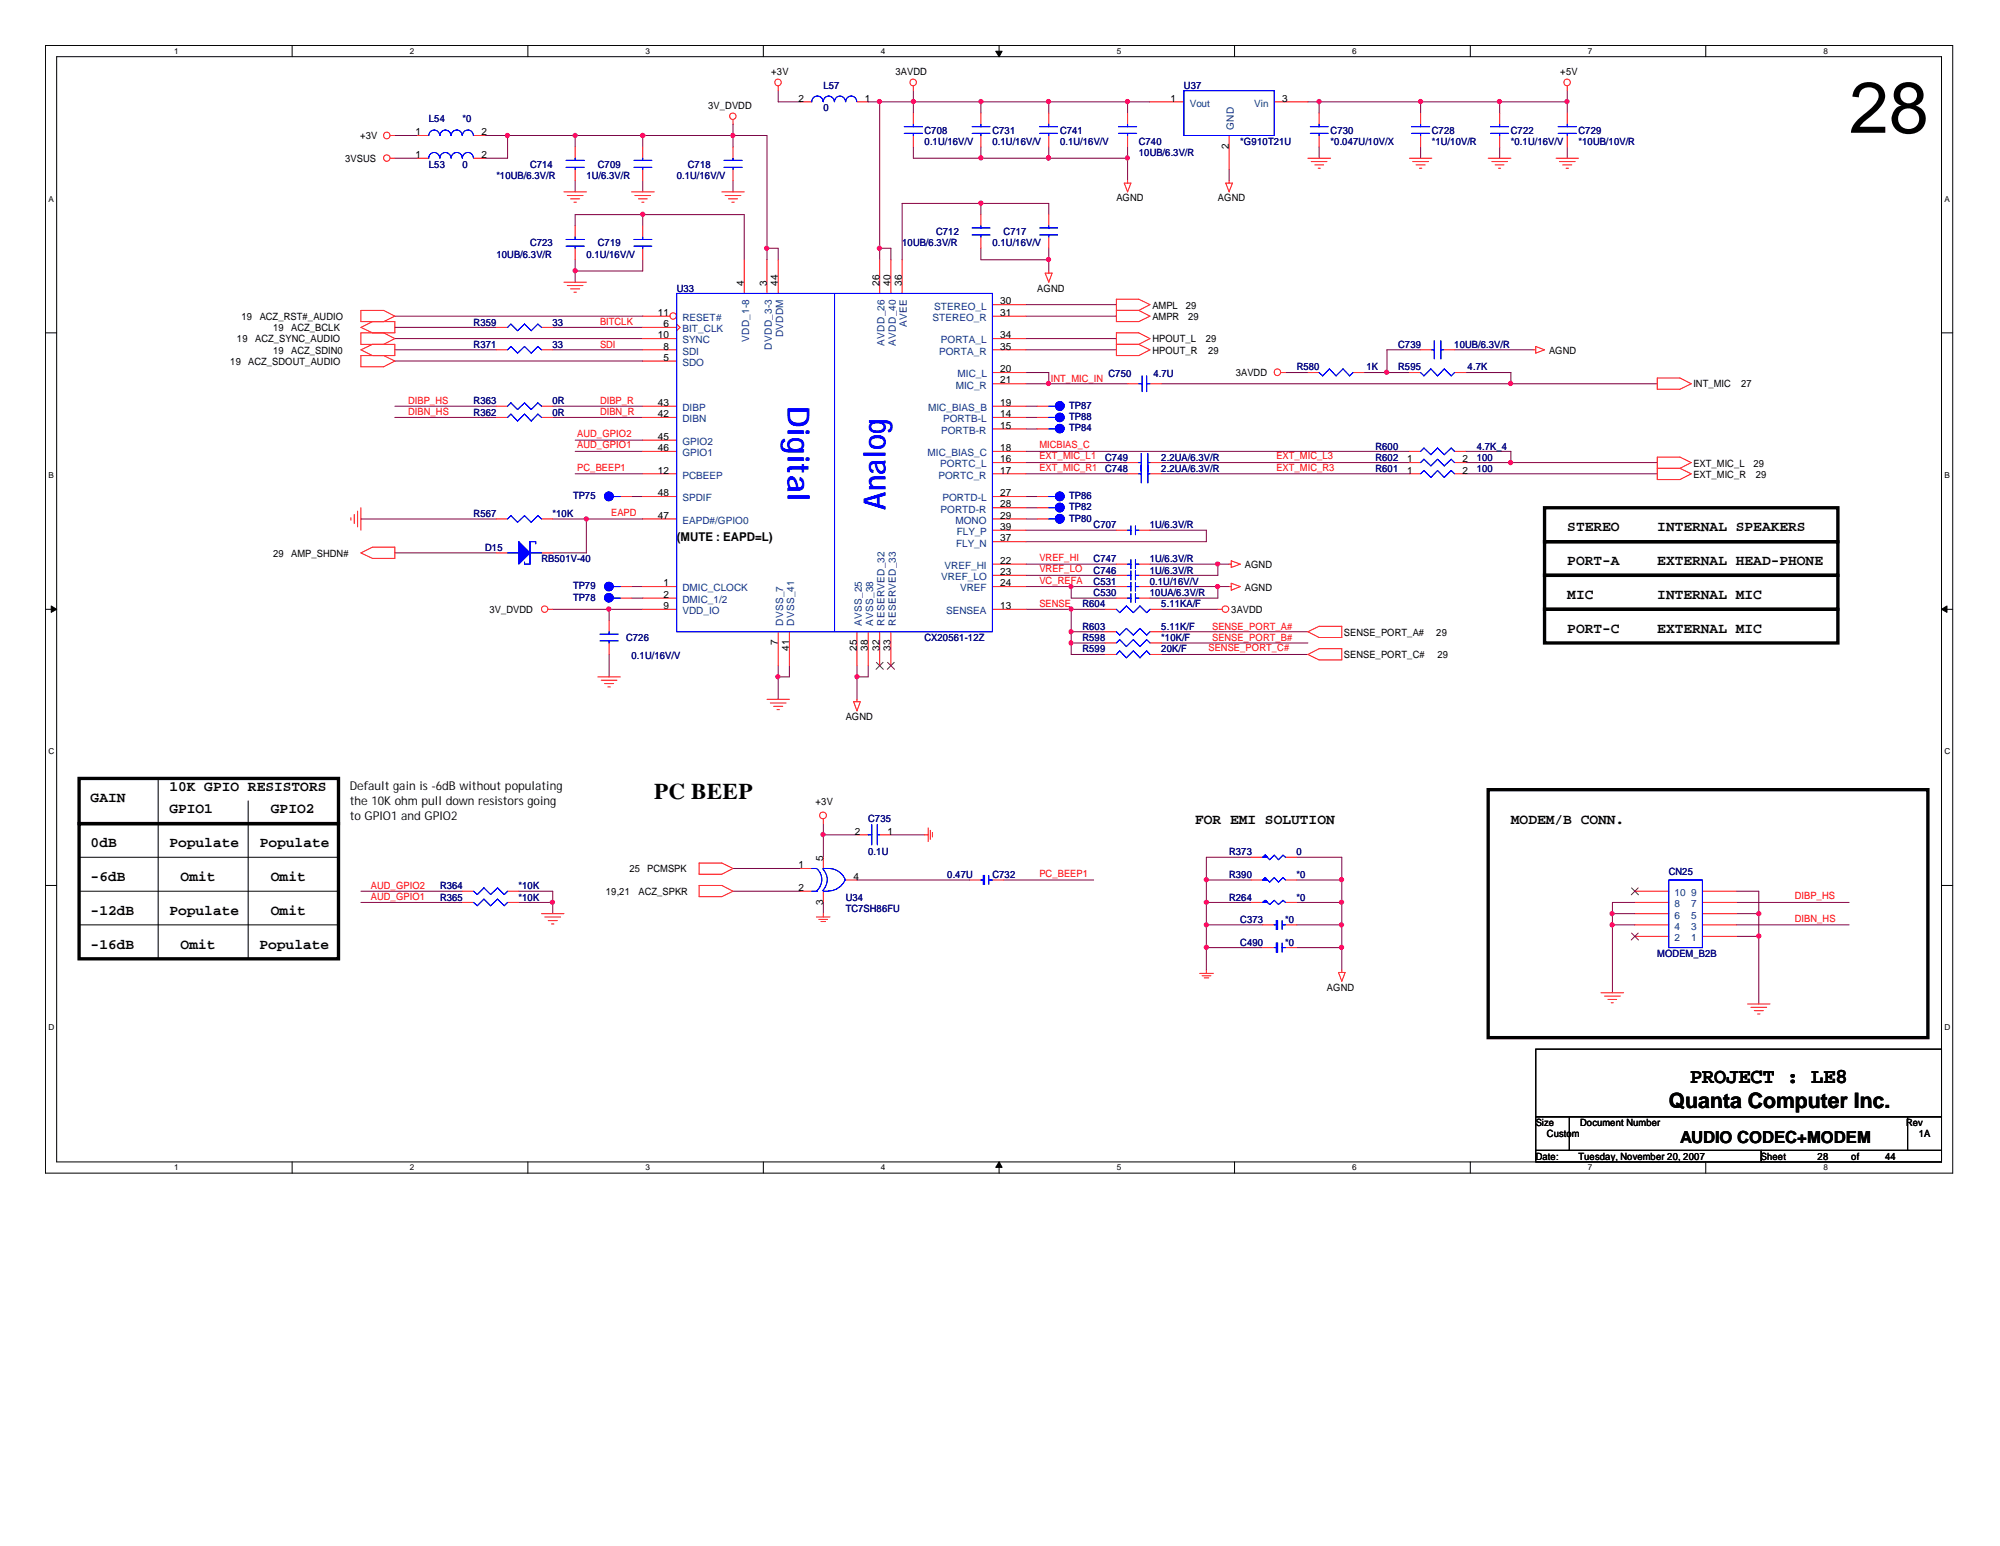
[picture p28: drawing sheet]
<svg xmlns="http://www.w3.org/2000/svg" width="279mm" height="216mm" viewBox="0 0 279 216" stroke-linecap="round" stroke-linejoin="round" font-family="sans-serif">
<defs><g id="words">
<text font-size="10.1" x="258.3" y="18.5">28</text>
<g font-size="4.2" fill="#00f">
<text x="110.1" y="56.7" transform="rotate(90 110.1 56.7)">Digital</text>
<text x="123.7" y="71.2" transform="rotate(-90 123.7 71.2)">Analog</text>
</g>
<text font-size="3.1" x="91.4" y="111.6">PC BEEP</text>
<g font-size="3">
<text x="233.1" y="154.8">Quanta Computer Inc.</text>
<text x="236.1" y="151.3">PROJECT : LE8</text>
</g>
<text font-size="2.3" x="234.7" y="159.7">AUDIO CODEC+MODEM</text>
<g font-size="2">
<text x="218.9" y="74.2">STEREO</text>
<text x="231.5" y="74.2">INTERNAL SPEAKERS</text>
<text x="218.9" y="83.6">MIC</text>
<text x="218.9" y="78.9">PORT-A</text>
<text x="231.5" y="83.6">INTERNAL MIC</text>
<text x="231.5" y="78.9">EXTERNAL HEAD-PHONE</text>
<text x="218.9" y="88.3">PORT-C</text>
<text x="231.5" y="88.3">EXTERNAL MIC</text>
<text x="12.7" y="112">GAIN</text>
<text x="23.7" y="110.4">10K GPIO RESISTORS</text>
<text x="23.7" y="113.5">GPIO1</text>
<text x="37.8" y="113.5">GPIO2</text>
<text x="12.7" y="118.3">0dB</text>
<text x="23.7" y="118.3">Populate</text>
<text x="36.3" y="118.3">Populate</text>
<text x="167" y="115.1">FOR EMI SOLUTION</text>
<text x="211.1" y="115.1">MODEM/B CONN.</text>
<text x="12.7" y="123">-6dB</text>
<text x="25.2" y="123">Omit</text>
<text x="37.8" y="123">Omit</text>
<text x="12.7" y="127.7">-12dB</text>
<text x="23.7" y="127.7">Populate</text>
<text x="37.8" y="127.7">Omit</text>
<text x="12.7" y="132.5">-16dB</text>
<text x="25.2" y="132.5">Omit</text>
<text x="36.2" y="132.5">Populate</text>
</g>
<g font-size="1.7">
<text x="94.5" y="75.6">(MUTE : EAPD=L)</text>
<text x="48.9" y="110.4">Default gain is -6dB without populating</text>
<text x="48.9" y="112.4">the 10K ohm pull down resistors going</text>
<text x="48.9" y="114.5">to GPIO1 and GPIO2</text>
</g>
<g font-size="1.4">
<text x="107.7" y="10.5">+3V</text>
<text x="125.1" y="10.5">3AVDD</text>
<text x="218" y="10.5">+5V</text>
<text x="98.9" y="15.2">3V_DVDD</text>
<text x="111.5" y="14.2">2</text>
<text x="120.8" y="14.2">1</text>
<text x="163.5" y="14.2">1</text>
<text x="179.1" y="14.2">3</text>
<text x="48.2" y="22.6">3VSUS</text>
<text x="50.3" y="19.5">+3V</text>
<text x="58" y="22.1">1</text>
<text x="58" y="18.9">1</text>
<text x="67.3" y="22.1">2</text>
<text x="67.3" y="18.9">2</text>
<text x="171.7" y="20.8" transform="rotate(-90 171.7 20.8)">2</text>
<text x="156" y="28.1">AGND</text>
<text x="170.1" y="28.1">AGND</text>
<text x="103.9" y="39.9" transform="rotate(-90 103.9 39.9)">4</text>
<text x="107.1" y="39.9" transform="rotate(-90 107.1 39.9)">3</text>
<text x="108.7" y="39.9" transform="rotate(-90 108.7 39.9)">44</text>
<text x="122.9" y="39.9" transform="rotate(-90 122.9 39.9)">26</text>
<text x="124.4" y="39.9" transform="rotate(-90 124.4 39.9)">40</text>
<text x="126" y="39.9" transform="rotate(-90 126 39.9)">36</text>
<text x="144.9" y="40.7">AGND</text>
<text x="33.1" y="47.8">19</text>
<text x="33.7" y="44.7">19</text>
<text x="35.6" y="47.8">ACZ_SYNC_AUDIO</text>
<text x="36.3" y="44.7">ACZ_RST#_AUDIO</text>
<text x="38.1" y="46.2">19</text>
<text x="40.7" y="46.2">ACZ_BCLK</text>
<text x="91.9" y="47.2">10</text>
<text x="91.9" y="44.1">11</text>
<text x="92.7" y="45.7">6</text>
<text x="139.7" y="42.5">30</text>
<text x="139.7" y="44.1">31</text>
<text x="139.7" y="47.2">34</text>
<text x="161" y="44.7">AMPR</text>
<text x="161" y="43.1">AMPL</text>
<text x="161" y="47.8">HPOUT_L</text>
<text x="165.6" y="43.1">29</text>
<text x="166" y="44.7">29</text>
<text x="168.4" y="47.8">29</text>
<text x="32.2" y="51">19</text>
<text x="34.7" y="51">ACZ_SDOUT_AUDIO</text>
<text x="38.1" y="49.4">19</text>
<text x="40.7" y="49.4">ACZ_SDIN0</text>
<text x="92.7" y="50.4">5</text>
<text x="92.7" y="48.8">8</text>
<text x="139.7" y="53.6">21</text>
<text x="139.7" y="48.8">35</text>
<text x="139.7" y="52">20</text>
<text x="161" y="49.4">HPOUT_R</text>
<text x="168.8" y="49.4">29</text>
<text x="172.6" y="52.5">3AVDD</text>
<text x="216.4" y="49.4">AGND</text>
<text x="91.9" y="56.7">43</text>
<text x="91.9" y="58.3">42</text>
<text x="139.7" y="58.3">14</text>
<text x="139.7" y="59.9">15</text>
<text x="139.7" y="56.7">19</text>
<text x="236.6" y="54.1">INT_MIC</text>
<text x="243.2" y="54.1">27</text>
<text x="91.9" y="61.4">45</text>
<text x="91.9" y="63">46</text>
<text x="139.7" y="64.6">16</text>
<text x="139.7" y="63">18</text>
<text x="196.6" y="64.6">1</text>
<text x="204.3" y="64.6">2</text>
<text x="236.6" y="65.2">EXT_MIC_L</text>
<text x="245" y="65.2">29</text>
<text x="91.9" y="69.3">48</text>
<text x="91.9" y="66.1">12</text>
<text x="139.7" y="70.9">28</text>
<text x="139.7" y="69.3">27</text>
<text x="139.7" y="66.1">17</text>
<text x="196.6" y="66.1">1</text>
<text x="204.3" y="66.1">2</text>
<text x="236.6" y="66.7">EXT_MIC_R</text>
<text x="245.3" y="66.7">29</text>
<text x="38.1" y="77.7">29</text>
<text x="40.7" y="77.7">AMP_SHDN#</text>
<text x="91.9" y="72.4">47</text>
<text x="139.7" y="72.4">29</text>
<text x="139.7" y="74">39</text>
<text x="139.7" y="75.6">37</text>
<text x="92.7" y="81.9">1</text>
<text x="92.7" y="83.5">2</text>
<text x="139.7" y="78.7">22</text>
<text x="139.7" y="80.3">23</text>
<text x="139.7" y="81.9">24</text>
<text x="173.9" y="82.5">AGND</text>
<text x="173.9" y="79.3">AGND</text>
<text x="68.4" y="85.6">3V_DVDD</text>
<text x="92.7" y="85">9</text>
<text x="139.7" y="85">13</text>
<text x="172" y="85.6">3AVDD</text>
<text x="187.7" y="88.8">SENSE_PORT_A#</text>
<text x="200.6" y="88.8">29</text>
<text x="108.7" y="90.1" transform="rotate(-90 108.7 90.1)">7</text>
<text x="110.2" y="90.9" transform="rotate(-90 110.2 90.9)">41</text>
<text x="119.7" y="90.9" transform="rotate(-90 119.7 90.9)">25</text>
<text x="121.2" y="90.9" transform="rotate(-90 121.2 90.9)">38</text>
<text x="122.9" y="90.9" transform="rotate(-90 122.9 90.9)">32</text>
<text x="124.4" y="90.9" transform="rotate(-90 124.4 90.9)">33</text>
<text x="187.7" y="91.9">SENSE_PORT_C#</text>
<text x="200.8" y="91.9">29</text>
<text x="118.2" y="100.6">AGND</text>
<text x="113.9" y="112.4">+3V</text>
<text x="119.4" y="116.5">2</text>
<text x="124" y="116.5">1</text>
<text x="84.6" y="125">19,21</text>
<text x="87.9" y="121.8">25</text>
<text x="89.2" y="125">ACZ_SPKR</text>
<text x="90.4" y="121.8">PCMSPK</text>
<text x="111.5" y="121.2">1</text>
<text x="111.5" y="124.4">2</text>
<text x="115" y="120.2" transform="rotate(-90 115 120.2)">5</text>
<text x="119.3" y="122.9">4</text>
<text x="115" y="126.4" transform="rotate(-90 115 126.4)">3</text>
<text x="185.4" y="138.3">AGND</text>
<text x="214.5" y="157.3">Size</text>
<text x="214.5" y="162">Date:</text>
<text x="216.1" y="158.8">Custom</text>
<text x="220.5" y="162">Tuesday, November 20, 2007</text>
<text x="220.8" y="157.3">Document Number</text>
<text x="246" y="162">Sheet</text>
<text x="253.9" y="162">28</text>
<text x="258.6" y="162">of</text>
<text x="263.4" y="162">44</text>
<text x="266.3" y="157.3">Rev</text>
<text x="268.1" y="158.8">1A</text>
</g>
<g font-size="1.4" fill="#000080">
<text x="59.9" y="17.1">L54</text>
<text x="64.6" y="17.1">*0</text>
<text x="115" y="12.4">L57</text>
<text x="115" y="15.5">0</text>
<text x="165.4" y="12.4">U37</text>
<text x="59.9" y="23.4">L53</text>
<text x="64.6" y="23.4">0</text>
<text x="74" y="23.4">C714</text>
<text x="83.5" y="23.4">C709</text>
<text x="96.1" y="23.4">C718</text>
<text x="129.2" y="18.7">C708</text>
<text x="129.2" y="20.2">0.1U/16V/V</text>
<text x="138.6" y="18.7">C731</text>
<text x="138.6" y="20.2">0.1U/16V/V</text>
<text x="148.1" y="18.7">C741</text>
<text x="148.1" y="20.2">0.1U/16V/V</text>
<text x="159.1" y="20.2">C740</text>
<text x="159.1" y="21.8">10UB/6.3V/R</text>
<text x="173.3" y="20.2">*G910T21U</text>
<text x="185.9" y="18.7">C730</text>
<text x="185.9" y="20.2">*0.047U/10V/X</text>
<text x="200" y="18.7">C728</text>
<text x="200" y="20.2">*1U/10V/R</text>
<text x="211.1" y="18.7">C722</text>
<text x="211.1" y="20.2">*0.1U/16V/V</text>
<text x="220.5" y="18.7">C729</text>
<text x="220.5" y="20.2">*10UB/10V/R</text>
<text x="69.3" y="25">*10UB/6.3V/R</text>
<text x="81.9" y="25">1U/6.3V/R</text>
<text x="94.5" y="25">0.1U/16V/V</text>
<text x="69.3" y="36">10UB/6.3V/R</text>
<text x="74" y="34.4">C723</text>
<text x="81.9" y="36">0.1U/16V/V</text>
<text x="83.5" y="34.4">C719</text>
<text x="126" y="34.4">10UB/6.3V/R</text>
<text x="130.8" y="32.9">C712</text>
<text x="138.6" y="34.4">0.1U/16V/V</text>
<text x="140.2" y="32.9">C717</text>
<text x="94.5" y="40.7">U33</text>
<text x="66.2" y="45.5">R359</text>
<text x="77.2" y="45.5">33</text>
<text x="66.2" y="48.6">R371</text>
<text x="77.2" y="48.6">33</text>
<text x="154.9" y="52.7">C750</text>
<text x="161.1" y="52.7">4.7U</text>
<text x="181.1" y="51.7">R580</text>
<text x="190.9" y="51.7">1K</text>
<text x="195.3" y="48.6">C739</text>
<text x="195.3" y="51.7">R595</text>
<text x="203.2" y="48.6">10UB/6.3V/R</text>
<text x="205" y="51.7">4.7K</text>
<text x="66.2" y="56.5">R363</text>
<text x="66.2" y="58">R362</text>
<text x="77.2" y="56.5">0R</text>
<text x="77.2" y="58">0R</text>
<text x="149.4" y="58.7">TP88</text>
<text x="149.4" y="57.1">TP87</text>
<text x="149.4" y="60.2">TP84</text>
<text x="154.4" y="65.9">C748</text>
<text x="154.4" y="64.3">C749</text>
<text x="162.2" y="65.9">2.2UA/6.3V/R</text>
<text x="162.2" y="64.3">2.2UA/6.3V/R</text>
<text x="192.2" y="64.3">R602</text>
<text x="192.2" y="65.9">R601</text>
<text x="192.2" y="62.8">R600</text>
<text x="206.3" y="64.3">100</text>
<text x="206.3" y="65.9">100</text>
<text x="206.3" y="62.8">4.7K_4</text>
<text x="80.1" y="69.7">TP75</text>
<text x="149.4" y="69.7">TP86</text>
<text x="149.4" y="71.3">TP82</text>
<text x="66.2" y="72.2">R567</text>
<text x="67.8" y="77">D15</text>
<text x="77.2" y="72.2">*10K</text>
<text x="149.4" y="72.9">TP80</text>
<text x="152.8" y="73.8">C707</text>
<text x="160.6" y="73.8">1U/6.3V/R</text>
<text x="75.6" y="78.5">RB501V-40</text>
<text x="80.1" y="83.9">TP78</text>
<text x="80.1" y="82.3">TP79</text>
<text x="152.8" y="78.5">C747</text>
<text x="152.8" y="81.7">C531</text>
<text x="152.8" y="80.1">C746</text>
<text x="152.8" y="83.2">C530</text>
<text x="160.6" y="78.5">1U/6.3V/R</text>
<text x="160.6" y="81.7">0.1U/16V/V</text>
<text x="160.6" y="80.1">1U/6.3V/R</text>
<text x="160.6" y="83.2">10UA/6.3V/R</text>
<text x="87.5" y="89.5">C726</text>
<text x="129.2" y="89.5">CX20561-12Z</text>
<text x="151.2" y="88">R603</text>
<text x="151.2" y="89.5">R598</text>
<text x="151.2" y="84.8">R604</text>
<text x="162.2" y="88">5.11K/F</text>
<text x="162.2" y="89.5">*10K/F</text>
<text x="162.2" y="84.8">5.11KA/F</text>
<text x="88.2" y="92.1">0.1U/16V/V</text>
<text x="151.2" y="91.1">R599</text>
<text x="162.2" y="91.1">20K/F</text>
<text x="121.3" y="114.7">C735</text>
<text x="121.3" y="119.5">0.1U</text>
<text x="171.7" y="119.5">R373</text>
<text x="181.1" y="119.5">0</text>
<text x="61.5" y="124.2">R364</text>
<text x="61.5" y="125.8">R365</text>
<text x="72.4" y="124.2">*10K</text>
<text x="72.4" y="125.8">*10K</text>
<text x="118.2" y="125.8">U34</text>
<text x="132.3" y="122.6">0.47U</text>
<text x="138.6" y="122.6">C732</text>
<text x="171.7" y="125.8">R264</text>
<text x="171.7" y="122.6">R390</text>
<text x="181.1" y="125.8">*0</text>
<text x="181.1" y="122.6">*0</text>
<text x="233.1" y="122.1">CN25</text>
<text x="118.2" y="127.3">TC7SH86FU</text>
<text x="173.3" y="128.9">C373</text>
<text x="179.5" y="128.9">*0</text>
<text x="173.3" y="132.1">C490</text>
<text x="179.5" y="132.1">*0</text>
<text x="231.5" y="133.6">MODEM_B2B</text>
</g>
<g font-size="1.4" fill="#004080">
<text x="166.2" y="14.9">Vout</text>
<text x="175.2" y="14.9">Vin</text>
<text x="172.4" y="18.1" transform="rotate(-90 172.4 18.1)">GND</text>
<text x="95.3" y="46.4">BIT_CLK</text>
<text x="95.3" y="48">SYNC</text>
<text x="95.3" y="44.8">RESET#</text>
<text x="104.6" y="47.8" transform="rotate(-90 104.6 47.8)">VDD_1-8</text>
<text x="109.4" y="47.1" transform="rotate(-90 109.4 47.1)">DVDDM</text>
<text x="126.7" y="45.7" transform="rotate(-90 126.7 45.7)">AVEE</text>
<text x="130.3" y="44.8">STEREO_R</text>
<text x="130.5" y="43.2">STEREO_L</text>
<text x="131.4" y="48">PORTA_L</text>
<text x="95.3" y="51.1">SDO</text>
<text x="95.3" y="49.5">SDI</text>
<text x="107.8" y="48.8" transform="rotate(-90 107.8 48.8)">DVDD_3-3</text>
<text x="123.6" y="48.3" transform="rotate(-90 123.6 48.3)">AVDD_26</text>
<text x="125.1" y="48.3" transform="rotate(-90 125.1 48.3)">AVDD_40</text>
<text x="131.2" y="49.5">PORTA_R</text>
<text x="133.8" y="52.7">MIC_L</text>
<text x="95.3" y="57.4">DIBP</text>
<text x="95.3" y="59">DIBN</text>
<text x="129.7" y="57.4">MIC_BIAS_B</text>
<text x="131.7" y="59">PORTB-L</text>
<text x="133.5" y="54.3">MIC_R</text>
<text x="95.3" y="62.1">GPIO2</text>
<text x="95.3" y="63.7">GPIO1</text>
<text x="129.6" y="63.7">MIC_BIAS_C</text>
<text x="131.4" y="65.3">PORTC_L</text>
<text x="131.5" y="60.6">PORTB-R</text>
<text x="95.3" y="70">SPDIF</text>
<text x="95.3" y="66.8">PCBEEP</text>
<text x="131.1" y="66.8">PORTC_R</text>
<text x="131.4" y="71.6">PORTD-R</text>
<text x="131.7" y="70">PORTD-L</text>
<text x="95.3" y="73.2">EAPD#/GPIO0</text>
<text x="133.5" y="73.2">MONO</text>
<text x="133.6" y="76.3">FLY_N</text>
<text x="133.6" y="74.7">FLY_P</text>
<text x="95.3" y="82.6">DMIC_CLOCK</text>
<text x="131.5" y="81">VREF_LO</text>
<text x="132" y="79.5">VREF_HI</text>
<text x="134.1" y="82.6">VREF</text>
<text x="95.3" y="84.2">DMIC_1/2</text>
<text x="95.3" y="85.8">VDD_IO</text>
<text x="109.4" y="87.4" transform="rotate(-90 109.4 87.4)">DVSS_7</text>
<text x="111" y="87.4" transform="rotate(-90 111 87.4)">DVSS_41</text>
<text x="120.4" y="87.4" transform="rotate(-90 120.4 87.4)">AVSS_25</text>
<text x="122" y="87.4" transform="rotate(-90 122 87.4)">AVSS_38</text>
<text x="123.6" y="87.4" transform="rotate(-90 123.6 87.4)">RESERVED_32</text>
<text x="125.1" y="87.4" transform="rotate(-90 125.1 87.4)">RESERVED_33</text>
<text x="132.2" y="85.8">SENSEA</text>
<text x="233.9" y="125.1">10</text>
<text x="236.3" y="125.1">9</text>
<text x="233.9" y="131.4">2</text>
<text x="233.9" y="129.8">4</text>
<text x="233.9" y="128.3">6</text>
<text x="233.9" y="126.7">8</text>
<text x="236.3" y="131.4">1</text>
<text x="236.3" y="129.8">3</text>
<text x="236.3" y="128.3">5</text>
<text x="236.3" y="126.7">7</text>
</g>
<g font-size="1.4" fill="#f00">
<text x="83.8" y="45.4">BITCLK</text>
<text x="83.8" y="48.6">SDI</text>
<text x="146.8" y="53.3">INT_MIC_IN</text>
<text x="57" y="56.4">DIBP_HS</text>
<text x="57" y="58">DIBN_HS</text>
<text x="83.8" y="58">DIBN_R</text>
<text x="83.8" y="56.4">DIBP_R</text>
<text x="80.6" y="65.7">PC_BEEP1</text>
<text x="80.6" y="62.6">AUD_GPIO1</text>
<text x="80.6" y="61">AUD_GPIO2</text>
<text x="145.2" y="65.7">EXT_MIC_R1</text>
<text x="145.2" y="62.6">MICBIAS_C</text>
<text x="145.2" y="64.1">EXT_MIC_L1</text>
<text x="178.3" y="64.1">EXT_MIC_L3</text>
<text x="178.3" y="65.7">EXT_MIC_R3</text>
<text x="85.4" y="72">EAPD</text>
<text x="145.2" y="81.6">VC_REFA</text>
<text x="145.2" y="79.9">VREF_LO</text>
<text x="145.2" y="78.3">VREF_HI</text>
<text x="145.2" y="84.8">SENSE</text>
<text x="169.3" y="89.5">SENSE_PORT_B#</text>
<text x="169.3" y="87.9">SENSE_PORT_A#</text>
<text x="168.8" y="90.9">SENSE_PORT_C#</text>
<text x="51.8" y="125.7">AUD_GPIO1</text>
<text x="51.8" y="124.2">AUD_GPIO2</text>
<text x="145.2" y="122.4">PC_BEEP1</text>
<text x="250.7" y="125.6">DIBP_HS</text>
<text x="250.7" y="128.7">DIBN_HS</text>
</g>
<g font-size="1.1">
<text x="24.3" y="7.5">1</text>
<text x="57.2" y="7.5">2</text>
<text x="90.2" y="7.5">3</text>
<text x="123.1" y="7.5">4</text>
<text x="156" y="7.5">5</text>
<text x="188.9" y="7.5">6</text>
<text x="221.8" y="7.5">7</text>
<text x="254.7" y="7.5">8</text>
<text x="6.8" y="28.2">A</text>
<text x="271.7" y="28.2">A</text>
<text x="6.8" y="66.7">B</text>
<text x="271.7" y="66.7">B</text>
<text x="6.8" y="105.3">C</text>
<text x="271.7" y="105.3">C</text>
<text x="6.8" y="143.9">D</text>
<text x="271.7" y="143.9">D</text>
<text x="24.3" y="163.4">1</text>
<text x="57.2" y="163.4">2</text>
<text x="90.2" y="163.4">3</text>
<text x="123.1" y="163.4">4</text>
<text x="156" y="163.4">5</text>
<text x="188.9" y="163.4">6</text>
<text x="221.8" y="163.4">7</text>
<text x="254.7" y="163.4">8</text>
</g>
</g></defs>
<g fill="none" stroke="#000" stroke-width=".14">
<path d="M6.3 6.3h266.5v157.5h-266.5zM7.9 7.9h263.3v154.4h-263.3zM40.8 6.3v1.6M73.7 6.3v1.6M106.6 6.3v1.6M139.6 6.3v1.6M172.5 6.3v1.6M205.4 6.3v1.6M238.3 6.3v1.6M6.3 46.5h1.6M271.2 46.5h1.6M6.3 85.1h1.6"/>
<path d="M271.2 85.1h1.6M11 119.7h36.3M22.1 108.7v25.2M34.7 111.8v22.1M6.3 123.7h1.6M11 129.2h36.3M11 124.5h36.3M271.2 123.7h1.6M214.5 146.5h56.7v9.5h-56.7zM214.5 156h4.7v4.7h-4.7zM219.2 156h47.3v4.7h-47.3zM266.5 156h4.7v4.7h-4.7z"/>
<path d="M40.8 162.3v1.5M73.7 162.3v1.5M106.6 162.3v1.5M139.6 162.3v1.5M172.5 162.3v1.5M205.4 162.3v1.5M214.5 160.7h31.5v1.6h-31.5zM238.3 162.3v1.5M246 160.7h25.2v1.6h-25.2z"/>
</g>
<g fill="#000" stroke="#000" stroke-width=".14">
<path d="M139.1 7.2h.9l-.4 .7z" fill-rule="evenodd"/>
<path d="M7.2 84.6l.7 .5-.7 .4z" fill-rule="evenodd"/>
<path d="M271.2 85.1l.8-.5v.9z" fill-rule="evenodd"/>
<path d="M139.6 162.3l.4 .7h-.9z" fill-rule="evenodd"/>
</g>
<g fill="none" stroke="#800040" stroke-width=".14">
<path d="M55.2 18.9h3.1M67.8 18.9h39.3v17.4M70.9 18.9v3.2h-3.1M80.3 18.9v1.6M89.8 18.9v1.6M102.4 17.4v3.1M108.7 12.7v1.5h3.1M121.3 14.2h39.4M122.9 14.2v22.1M127.6 12.7v3.1M137 14.2v1.6M146.5 14.2v1.6"/>
<path d="M157.5 14.2v1.6M182.7 14.2h36.2M184.3 14.2v1.6M198.5 14.2v1.6M209.5 14.2v1.6M218.9 12.7v3.1M55.2 22.1h3.1M80.3 25.2v1.6M80.3 31.5v-1.5h23.7v6.3M80.3 36.3v3.1M89.8 25.2v1.6M89.8 30v1.5"/>
<path d="M89.8 36.3v1.5h-9.5M102.4 25.2v1.6M107.1 34.7h1.6v1.6M122.9 34.7h1.6v1.6M127.6 20.5v1.6h29.9M137 20.5v1.6M137 28.4v1.6M137 34.7v1.6h9.5M146.5 20.5v1.6M146.5 30v-1.6h-20.5v7.9M146.5 34.7v3.1M157.5 20.5v4.7"/>
<path d="M171.7 23.7v1.5M184.3 20.5v1.6M198.5 20.5v1.6M209.5 20.5v1.6M218.9 20.5v1.6M55.2 56.7h14.1M55.2 58.3h14.1M55.2 45.7h14.1M55.2 48.9h14.1M55.2 47.3h34.6M55.2 44.2h34.6M55.2 50.4h34.6"/>
<path d="M77.2 56.7h12.6M77.2 58.3h12.6M77.2 45.7h12.6M77.2 48.9h12.6M143.3 56.7h1.6M143.3 58.3h1.6M143.3 48.9h12.7M143.3 47.3h12.7M143.3 44.2h12.7M143.3 52h3.2v1.6M143.3 42.5h12.7M143.3 53.6h14.2"/>
<path d="M143.3 59.9h1.6M162.3 53.6h69.2M179.6 52h3.1M190.6 52h6.3M198.5 48.9h-4.7v3.1M203.2 48.9h11M204.8 52h6.3v1.6M50.4 72.5h18.9M55.2 77.2h14.1M77.2 72.5h12.6M80.3 66.2h9.5M80.3 63h9.5"/>
<path d="M80.3 61.5h9.5M81.9 72.5v4.7h-4.7M88.2 69.3h1.6M143.3 66.2h14.2M143.3 74h12.7M143.3 69.3h1.6M143.3 78.8h12.7M143.3 63h53.6M143.3 70.9h1.6M143.3 72.5h1.6M143.3 64.6h14.2M160.7 74h7.8v1.6h-25.2"/>
<path d="M160.7 78.8h11M162.3 66.2h34.6M162.3 64.6h34.6M170.1 78.8v1.5h-9.4M204.8 66.2h26.7M204.8 63h6.3v1.6M204.8 64.6h26.7M77.2 85.1h12.6M85.1 85.1v1.6M85.1 91.4v3.1M88.2 81.9h1.6M88.2 83.5h1.6"/>
<path d="M108.7 93v4.7M110.3 93v1.5h-1.6M119.7 93v4.7M121.3 93v1.5h-1.6M143.3 85.1h11.1M143.3 81.9h12.7M143.3 80.3h12.7M149.6 89.8h4.8M149.6 88.2h4.8M149.6 85.1v6.3h4.8M149.6 81.9v1.6h6.4M160.7 81.9h11"/>
<path d="M162.3 85.1h7.8M162.3 89.8h20.4M162.3 88.2h20.4M162.3 91.4h20.4M170.1 81.9v1.6h-9.4M115 115v4.7M115 116.6h4.7M124.5 116.6h4.7M174.8 119.7h-6.3v15.8M181.1 119.7h6.4v15.8M50.4 126h14.2M50.4 124.5h14.2"/>
<path d="M72.5 126h4.7M72.5 124.5h4.7v3.1M102.4 124.5h9.4M102.4 121.3h9.4M115 126v1.6M119.7 122.9h15.8M140.2 122.9h12.6M168.5 126h6.3M168.5 122.9h6.3M168.5 132.3h7.9M168.5 129.2h7.9M181.1 126h6.4"/>
<path d="M181.1 122.9h6.4M181.1 132.3h6.4M181.1 129.2h6.4M225.3 129.2h3.1M225.3 127.6h3.1M228.4 126h-3.1v12.6M242.6 126h15.7M242.6 124.5h3.1v15.7M242.6 129.2h15.7M242.6 127.6h3.1M242.6 130.8h3.1"/>
</g>
<g fill="#f0f" stroke="#f0f" stroke-width=".14">
<circle cx="85" cy="85" r=".3"/>
<circle cx="146.5" cy="22.1" r=".3"/>
<circle cx="157.5" cy="22.1" r=".29"/>
<circle cx="184.3" cy="14.2" r=".3"/>
<circle cx="198.5" cy="14.2" r=".3"/>
<circle cx="218.9" cy="14.2" r=".3"/>
<circle cx="209.5" cy="14.2" r=".3"/>
<circle cx="137" cy="22.1" r=".3"/>
<circle cx="170.1" cy="78.8" r=".29"/>
<circle cx="149.6" cy="89.8" r=".29"/>
<circle cx="149.6" cy="85" r=".29"/>
<circle cx="149.6" cy="88.2" r=".29"/>
<circle cx="108.7" cy="94.5" r=".29"/>
<circle cx="119.7" cy="94.5" r=".29"/>
<circle cx="127.6" cy="14.2" r=".3"/>
<circle cx="137" cy="14.2" r=".3"/>
<circle cx="146.5" cy="14.2" r=".3"/>
<circle cx="157.5" cy="14.2" r=".29"/>
<circle cx="122.9" cy="14.2" r=".3"/>
<circle cx="122.9" cy="34.7" r=".3"/>
<circle cx="89.8" cy="18.9" r=".3"/>
<circle cx="102.4" cy="18.9" r=".29"/>
<circle cx="80.3" cy="18.9" r=".3"/>
<circle cx="70.9" cy="18.9" r=".29"/>
<circle cx="107.1" cy="34.7" r=".3"/>
<circle cx="89.8" cy="29.9" r=".3"/>
<circle cx="80.3" cy="37.8" r=".3"/>
<circle cx="137" cy="28.4" r=".3"/>
<circle cx="146.5" cy="36.2" r=".3"/>
<circle cx="77.2" cy="126" r=".29"/>
<circle cx="170.1" cy="81.9" r=".3"/>
<circle cx="149.6" cy="81.9" r=".29"/>
<circle cx="115" cy="116.5" r=".3"/>
<circle cx="168.5" cy="126" r=".29"/>
<circle cx="168.5" cy="129.2" r=".3"/>
<circle cx="187.4" cy="132.3" r=".3"/>
<circle cx="168.5" cy="132.3" r=".3"/>
<circle cx="187.4" cy="129.2" r=".3"/>
<circle cx="187.4" cy="126" r=".29"/>
<circle cx="187.4" cy="122.8" r=".3"/>
<circle cx="168.5" cy="122.8" r=".3"/>
<circle cx="146.5" cy="53.5" r=".3"/>
<circle cx="211" cy="53.5" r=".3"/>
<circle cx="211" cy="64.6" r=".3"/>
<circle cx="193.7" cy="52" r=".3"/>
<circle cx="81.9" cy="72.5" r=".3"/>
<circle cx="225.2" cy="127.6" r=".3"/>
<circle cx="225.2" cy="129.2" r=".3"/>
<circle cx="245.7" cy="127.6" r=".3"/>
<circle cx="245.7" cy="130.7" r=".3"/>
</g>
<g fill="none" stroke="#f00" stroke-width=".14">
<path d="M54.5 18.9h.7M102.4 16.7v.7M108.7 12v.7M111.8 14.2h1.6M119.7 14.2h1.6M127.6 12v.7M127.6 15.8v1.6M127.6 18.9v1.6M137 15.8v1.6M137 18.9v1.6M146.5 15.8v1.6M146.5 18.9v1.6"/>
<path d="M157.5 15.8v1.6M157.5 18.9v1.6M160.7 14.2h4.7M171.7 18.9v4.8M178 14.2h4.7M184.3 15.8v1.6M184.3 18.9v1.6M198.5 15.8v1.6M198.5 18.9v1.6M209.5 15.8v1.6M209.5 18.9v1.6M218.9 12v.7"/>
<path d="M218.9 15.8v1.6M218.9 18.9v1.6M54.5 22.1h.7M58.3 22.1h1.6M66.2 22.1h1.6M78.8 26.8h3.1M78.8 39.4h3.1M79.2 27.3h2.2M79.2 39.9h2.2M79.7 27.8h1.3M80.2 28.2h.3M88.2 26.8h3.2"/>
<path d="M88.7 27.3h2.2M89.2 27.8h1.2M89.7 28.2h.3M89.8 20.5v1.6M89.8 23.7v1.5M89.8 31.5v1.6M89.8 34.7v1.6M100.8 26.8h3.2M101.3 27.3h2.2M101.8 27.8h1.2M102.2 28.2h.4M102.4 20.5v1.6"/>
<path d="M102.4 23.7v1.5M104 36.3v4.7M107.1 36.3v4.7M137 30v1.5M137 33.1v1.6M146 38.1h1l-.5 1.3zM146.5 30v1.5M146.5 33.1v1.6M146.5 37.8v.3M157.1 25.6h.9l-.5 1.2zM157.5 25.2v.4M171.2 25.6h1l-.5 1.2z"/>
<path d="M171.7 25.2v.4M182.7 22.1h3.2M183.2 22.6h2.2M183.7 23h1.2M184.1 23.5h.3M196.9 22.1h3.1M197.4 22.6h2.2M197.8 23h1.3M198.3 23.5h.3M207.9 22.1h3.2M208.4 22.6h2.2M208.9 23h1.2"/>
<path d="M209.3 23.5h.3M217.4 22.1h3.1M217.8 22.6h2.2M218.3 23h1.3M218.8 23.5h.3M52 44.9l-1.6 .8 1.6 .8M52 48.1l-1.6 .8 1.6 .8M53.6 44.9l1.6-.7-1.6-.9h-3.2v1.6h4.8v1.6h-4.8v1.6h4.8v1.6h-4.8v1.5h3.2l1.6-.8-1.6-.7M53.6 46.5l1.6 .8-1.6 .8M69.3 48.9h1.6M69.3 56.7h1.6M69.3 58.3h1.6"/>
<path d="M69.3 45.7h1.6M75.6 48.9h1.6M75.6 56.7h1.6M75.6 58.3h1.6M75.6 45.7h1.6M79.7 40.3h1.3M80.2 40.8h.3M89.8 48.9h4.7M89.8 45.7h4.7M89.8 50.4h4.7M89.8 47.3h4.7M94.5 45.3l.5 .4-.5 .5"/>
<path d="M144.9 56.7h1.6M144.9 58.3h1.6M144.9 59.9h1.6M156 48.1h3.1M156 46.5h3.1l1.6 .8-1.6 .8 1.6 .8-1.6 .8h-3.1zM156 41.8h3.1l1.6 .7-1.6 .8 1.6 .9-1.6 .7h-3.1zM156 43.3h3.1M178.9 52h.7M182.7 52h1.6M189 52h1.6M196.9 52h1.6M198.5 48.9h1.5"/>
<path d="M201.6 48.9h1.6M203.2 52h1.6M214.2 48.9h.3M214.5 48.4l1.3 .5-1.3 .4zM231.5 52.8h3.2l1.6 .8-1.6 .8h-3.2zM49 72.3v.3M49.5 71.8v1.3M50 71.4v2.2M50.4 70.9v3.1M50.4 77.2l1.6-.8h3.2v1.6h-3.2zM69.3 72.5h1.6M69.3 77.2h1.6"/>
<path d="M75.6 72.5h1.6M75.6 77.2h1.6M86.7 69.3h1.5M144.9 69.3h1.6M144.9 70.9h1.6M156 78.8h1.5M156 74h1.5M159.1 78.8h1.6M159.1 74h1.6M171.7 78.8h.3M172 78.3l1.3 .5-1.3 .4zM196.9 64.6h1.6"/>
<path d="M196.9 66.2h1.6M196.9 63h1.6M203.2 64.6h1.6M203.2 66.2h1.6M203.2 63h1.6M231.5 63.8h3.2l1.6 .8-1.6 .8 1.6 .8-1.6 .8h-3.2zM231.5 65.4h3.2M76.6 85.1h.6M83.5 94.5h3.2M84 95h2.2M84.5 95.5h1.2M84.9 95.9h.4"/>
<path d="M85.1 86.7v1.5M85.1 89.8v1.6M86.7 81.9h1.5M86.7 83.5h1.5M107.1 97.7h3.2M107.6 98.2h2.2M108.1 98.6h1.2M108.5 99.1h.4M108.7 88.2v4.8M119.3 98h.9l-.5 1.3zM119.7 97.7v.3M154.4 91.4h1.6"/>
<path d="M154.4 88.2h1.6M154.4 89.8h1.6M156 81.9h1.5M159.1 81.9h1.6M160.7 91.4h1.6M160.7 88.2h1.6M160.7 89.8h1.6M170.1 85.1h.6M171.7 81.9h.3M172 81.4l1.3 .5-1.3 .5zM182.7 88.2l1.6-.7h3.2v1.5h-3.2zM182.7 91.4l1.6-.8h3.2v1.6h-3.2z"/>
<path d="M115 114.4v.6M115 119.7v1.6M119.7 116.6h1.6M122.9 116.6h1.6M129.2 116.6h.5M129.7 115.6v1.9M130 116v1.2M130.3 116.2v.7M174.8 119.7h1.6M179.6 119.7h1.5M64.6 124.5h1.6M64.6 126h1.6"/>
<path d="M70.9 124.5h1.6M70.9 126h1.6M75.6 127.6h3.2M76.1 128.1h2.2M76.6 128.6h1.3M77 129h.4M97.7 120.5h3.1l1.6 .8-1.6 .8h-3.1zM97.7 123.7h3.1l1.6 .8-1.6 .7h-3.1zM111.8 121.3h1.6M111.8 124.5h1.6M114 128.1h2M114.4 128.4h1.2"/>
<path d="M114.7 128.7h.6M115 124.5v1.5M115 127.6v.5M118.2 122.9h1.5M135.5 122.9h1.5M138.6 122.9h1.6M167.6 135.9h1.9M167.9 136.3h1.3M168.2 136.6h.7M168.5 135.5v.4M174.8 126h1.6M176.4 129.2h1.6"/>
<path d="M176.4 132.3h1.6M179.6 126h1.5M179.6 129.2h1.5M179.6 132.3h1.5M187 135.8h.9l-.4 1.2zM187.5 135.5v.3M223.6 138.6h3.2M224.2 139.1h2.2M224.6 139.6h1.2M228.4 127.6h4.7M228.4 124.5h4.7M228.4 126h4.7"/>
<path d="M228.4 129.2h4.7M228.4 130.8h4.7M237.8 127.6h4.8M237.8 124.5h4.8M237.8 126h4.8M237.8 129.2h4.8M237.8 130.8h4.8M225.1 140h.3M244.1 140.2h3.2M244.6 140.7h2.2M245.1 141.1h1.2M245.5 141.6h.4"/>
<circle cx="54" cy="18.9" r=".46"/>
<circle cx="102.4" cy="16.2" r=".45"/>
<circle cx="108.7" cy="11.5" r=".46"/>
<circle cx="127.6" cy="11.5" r=".46"/>
<circle cx="218.9" cy="11.5" r=".46"/>
<circle cx="54" cy="22.1" r=".45"/>
<circle cx="178.4" cy="52" r=".46"/>
<circle cx="76.1" cy="85.1" r=".45"/>
<circle cx="171.2" cy="85.1" r=".46"/>
<circle cx="115" cy="113.9" r=".47"/>
</g>
<path d="M215.8 70.9h41v4.7h-41zM215.8 75.6h41v4.7h-41zM215.8 80.3h41v4.8h-41zM215.8 85.1h41v4.7h-41zM11 108.7h36.3v6.3h-36.3zM11 115h36.3v18.9h-36.3zM207.9 110.3h61.4v34.6h-61.4z" fill="none" stroke="#000" stroke-width=".47"/>
<g fill="none" stroke="#00f" stroke-width=".14">
<path d="M115 14.2a.78 .78 0 0 0-.8-.8 .78 .78 0 0 0-.8 .8M116.5 14.2a.76 .76 0 0 0-.7-.8 .76 .76 0 0 0-.8 .8M118.1 14.2a.76 .76 0 0 0-.8-.8 .76 .76 0 0 0-.7 .8M119.7 14.2a.76 .76 0 0 0-.8-.8 .76 .76 0 0 0-.7 .8M126.3 18.6h2.6M126.3 17.7h2.6M127.6 17.4v.3M127.6 18.6v.3M135.8 18.6h2.5M135.8 17.7h2.5M137 17.4v.3M137 18.6v.3"/>
<path d="M145.2 18.6h2.5M145.2 17.7h2.5M146.5 17.4v.3M146.5 18.6v.3M156.3 18.6h2.5M156.3 17.7h2.5M157.5 17.4v.3M157.5 18.6v.3M165.4 12.7h12.6v6.2h-12.6zM183 18.6h2.5M183 17.7h2.5M184.3 17.4v.3"/>
<path d="M184.3 18.6v.3M197.2 18.6h2.5M197.2 17.7h2.5M198.5 17.4v.3M198.5 18.6v.3M208.2 18.6h2.5M208.2 17.7h2.5M209.5 17.4v.3M209.5 18.6v.3M217.7 18.6h2.5M217.7 17.7h2.5M218.9 17.4v.3"/>
<path d="M218.9 18.6v.3M61.4 22.1a.76 .76 0 0 0-.8-.8 .76 .76 0 0 0-.7 .8M63 22.1a.76 .76 0 0 0-.8-.8 .76 .76 0 0 0-.7 .8M64.6 22.1a.76 .76 0 0 0-.8-.8 .76 .76 0 0 0-.8 .8M66.1 22.1a.76 .76 0 0 0-.8-.8 .76 .76 0 0 0-.7 .8M88.6 34.4h2.5M88.6 33.4h2.5M88.6 23.4h2.5M88.6 22.4h2.5M89.8 22.1v.3M89.8 23.4v.3M89.8 33.1v.3"/>
<path d="M89.8 34.4v.3M101.1 23.4h2.6M101.1 22.4h2.6M102.4 22.1v.3M102.4 23.4v.3M135.8 32.8h2.5M135.8 31.8h2.5M137 31.5v.3M137 32.8v.3M145.2 32.8h2.5M145.2 31.8h2.5M146.5 31.5v.3"/>
<path d="M146.5 32.8v.3M70.9 56.7l.5-.4 .9 .9 1-.9 .9 .9 .9-.9 .5 .4M70.9 58.3l.5-.5 .9 1 1-1 .9 1 .9-1 .5 .5M70.9 45.7l.5-.4 .9 .9 1-.9 .9 .9 .9-.9 .5 .4M70.9 48.9l.5-.5 .9 .9 1-.9 .9 .9 .9-.9 .5 .5M146.5 59.9h.9M146.5 58.3h.9M146.5 56.7h.9M184.3 52l.5 .5 .9-1 .9 1 1-1 1 1 .4-.5M198.5 52l.4 .5 1-1 .9 1 1-1 .9 1 .5-.5M200 48.9h.4M200.4 47.6v2.5"/>
<path d="M201.3 48.9h.3M201.3 47.6v2.5M70.9 72.5l.5-.5 .9 .9 1-.9 .9 .9 .9-.9 .5 .5M70.9 77.2h1.6M74 77.2h1.6M74.8 75.9v-.3h-.8v3.2h-.7v-.3M85.7 69.3h1M146.5 69.3h.9M146.5 70.9h.9M157.5 78.8h.5M157.5 74h.5M158 73.4v1.3"/>
<path d="M158 78.1v1.3M158.6 78.8h.5M158.6 73.4v1.3M158.6 78.1v1.3M158.6 74h.5M198.5 64.6l.4-.5 1 1 .9-1 1 1 .9-1 .5 .5M198.5 66.2l.4-.5 1 1 .9-1 1 1 .9-1 .5 .5M198.5 63l.4-.4 1 .9 .9-.9 1 .9 .9-.9 .5 .4M83.8 88.6h2.6M83.8 89.5h2.6M85.1 88.2v.4M85.1 89.5v.3"/>
<path d="M85.7 81.9h1M85.7 83.5h1M156 91.4l.4-.5 1 1 .9-1 1 1 .9-1 .5 .5M156 88.2l.4 .5 1-.9 .9 .9 1-.9 .9 .9 .5-.5M156 89.8l.4-.5 1 1 .9-1 1 1 .9-1 .5 .5M157.5 81.9h.5M158 81.3v1.2M158.6 81.3v1.2M158.6 81.9h.5M121.3 116.6h.5M121.8 115.1v2.9M122.6 116.6h.3"/>
<path d="M122.6 115.1v2.9M176.4 119.7l.3-.3 .7 .7 .6-.7 .6 .7 .6-.7 .4 .3M66.2 124.5l.5 .4 .9-.9 .9 .9 1-.9 .9 .9 .5-.4M66.2 126l.5 .5 .9-.9 .9 .9 1-.9 .9 .9 .5-.5M113.4 124.5h.8M113.4 121.3h.6M114.1 121.3a2.05 2.05 0 0 1 0 3.1M114.9 121.3a2.15 2.15 0 0 1 0 3.1M115 121.3a2.74 2.74 0 0 1 3.1 1.6M115 124.5h.8M118.1 122.9a2.53 2.53 0 0 1-2.3 1.5M137 122.9h.4"/>
<path d="M138.1 122.9h.5M138.1 122.3v1.2M176.4 126l.3-.3 .7 .6 .6-.6 .6 .6 .6-.6 .4 .3M178 129.2h.3M178 132.3h.3M179.1 129.2h.5M179.1 128.6v1.2M179.1 131.7v1.3M179.1 132.3h.5M233.1 122.9h4.7v9.4h-4.7z"/>
</g>
<g fill="#00f" stroke="#00f" stroke-width=".14">
<path d="M176.4 126l.3-.3 .3 .3-.3-.3 .3 .3z" fill-rule="evenodd"/>
<path d="M176.4 126l.3-.3 .3 .3-.3-.3 .3 .3z" fill-rule="evenodd"/>
<path d="M176.4 119.7l.3-.3 .3 .3-.3-.3 .3 .3z" fill-rule="evenodd"/>
<path d="M176.4 119.7l.3-.3 .3 .3-.3-.3 .3 .3z" fill-rule="evenodd"/>
<path d="M178.3 128.6h.2v1.2h-.2z" fill-rule="evenodd"/>
<path d="M178.3 128.6h.2v1.2h-.2z" fill-rule="evenodd"/>
<path d="M72.5 75.6l1.5 1.6-1.5 1.6z" fill-rule="evenodd"/>
<path d="M72.5 75.6l1.5 1.6-1.5 1.6z" fill-rule="evenodd"/>
<path d="M178.3 131.7h.2v1.3h-.2z" fill-rule="evenodd"/>
<path d="M178.3 131.7h.2v1.3h-.2z" fill-rule="evenodd"/>
<path d="M137.4 122.3h.1v1.2h-.1z" fill-rule="evenodd"/>
<path d="M137.4 122.3h.1v1.2h-.1z" fill-rule="evenodd"/>
<circle cx="148.1" cy="69.3" r=".62"/>
<circle cx="148.1" cy="59.9" r=".61"/>
<circle cx="85.1" cy="83.5" r=".61"/>
<circle cx="148.1" cy="58.3" r=".61"/>
<circle cx="85.1" cy="69.3" r=".62"/>
<circle cx="148.1" cy="56.7" r=".62"/>
<circle cx="148.1" cy="70.9" r=".62"/>
<circle cx="85.1" cy="81.9" r=".61"/>
</g>
<path d="M227.9 130.3l1 1M227.9 124l1 1M228.9 130.3l-1 1M228.9 124l-1 1" fill="none" stroke="#804000" stroke-width=".14"/>
<circle cx="94" cy="44.1" r=".45" fill="#fff" stroke="#f00" stroke-width=".14"/>
<g fill="none" stroke="#f00" stroke-width=".14">
<path d="M58.3 18.9h1.6M66.2 18.9h1.6M80.3 20.5v1.6M80.3 23.7v1.5M80.3 31.5v1.6M80.3 34.7v1.6M108.7 36.3v4.7M122.9 36.3v4.7M124.5 36.3v4.7M126 36.3v4.7M89.8 44.2h3.8M89.8 58.3h4.7"/>
<path d="M89.8 56.7h4.7M138.6 44.2h4.7M138.6 52h4.7M138.6 53.6h4.7M138.6 58.3h4.7M138.6 59.9h4.7M138.6 42.5h4.7M138.6 47.3h4.7M138.6 48.9h4.7M138.6 56.7h4.7M157.5 53.6h1.6M160.7 53.6h1.6"/>
<path d="M89.8 69.3h4.7M89.8 66.2h4.7M89.8 61.5h4.7M89.8 72.5h4.7M89.8 63h4.7M138.6 69.3h4.7M138.6 70.9h4.7M138.6 64.6h4.7M138.6 66.2h4.7M138.6 78.8h4.7M138.6 72.5h4.7M138.6 63h4.7"/>
<path d="M138.6 74h4.7M138.6 75.6h4.7M144.9 72.5h1.6M157.5 64.6h1.6M157.5 66.2h1.6M160.7 64.6h1.6M160.7 66.2h1.6M89.8 85.1h4.7M89.8 81.9h4.7M89.8 83.5h4.7M110.3 88.2v4.8M119.7 88.2v4.8"/>
<path d="M121.3 88.2v4.8M122.9 88.2v4.8M124.5 88.2v4.8M138.6 85.1h4.7M138.6 80.3h4.7M138.6 81.9h4.7M154.4 85.1h1.6M156 80.3h1.5M156 83.5h1.5M159.1 80.3h1.6M159.1 83.5h1.6M160.7 85.1h1.6"/>
<path d="M174.8 122.9h1.6M179.6 122.9h1.5"/>
</g>
<path d="M122.4 92.5l1 1M123.4 92.5l-1 1M124 92.5l1 1M124.9 92.5l-.9 1" fill="none" stroke="#804000" stroke-width=".14"/>
<g fill="none" stroke="#00f" stroke-width=".14">
<path d="M59.9 18.9a.76 .76 0 0 1 .8-.7 .76 .76 0 0 1 .7 .7M61.5 18.9a.76 .76 0 0 1 .7-.7 .76 .76 0 0 1 .8 .7M63 18.9a.76 .76 0 0 1 .8-.7 .76 .76 0 0 1 .8 .7M64.6 18.9a.76 .76 0 0 1 .8-.7 .76 .76 0 0 1 .7 .7M79.1 34.4h2.5M79.1 33.4h2.5M79.1 23.4h2.5M79.1 22.4h2.5M80.3 22.1v.3M80.3 23.4v.3M80.3 33.1v.3M80.3 34.4v.3"/>
<path d="M94.5 41h44.1v47.2h-44.1zM116.6 41v47.2M159.1 53.6h.5M159.6 52.5v2.2M160.2 52.5v2.2M160.2 53.6h.5M146.5 72.5h.9M158 79.7v1.3M158.6 79.7v1.3M159.1 66.2h.3M159.1 64.6h.3M159.4 63.3v4.1"/>
<path d="M160.4 66.2h.3M160.4 63.3v4.1M160.4 64.6h.3M156 85.1l.4 .5 1-1 .9 1 1-1 .9 1 .5-.5M157.5 80.3h.5M157.5 83.5h.5M158 82.9v1.2M158.6 80.3h.5M158.6 82.9v1.2M158.6 83.5h.5M176.4 122.9l.3-.3 .7 .6 .6-.6 .6 .6 .6-.6 .4 .3"/>
</g>
<g fill="#00f" stroke="#00f" stroke-width=".14">
<path d="M176.7 122.6l.3 .3h-.6l.3-.3 .3 .3z" fill-rule="evenodd"/>
<path d="M176.7 122.6l.3 .3h-.6l.3-.3 .3 .3z" fill-rule="evenodd"/>
<circle cx="148.1" cy="72.4" r=".62"/>
</g>
<g fill="#f0f" stroke="#f0f" stroke-width=".14">
<circle cx="85" cy="85" r=".3"/>
<circle cx="146.5" cy="22.1" r=".3"/>
<circle cx="157.5" cy="22.1" r=".29"/>
<circle cx="184.3" cy="14.2" r=".3"/>
<circle cx="198.5" cy="14.2" r=".3"/>
<circle cx="218.9" cy="14.2" r=".3"/>
<circle cx="209.5" cy="14.2" r=".3"/>
<circle cx="137" cy="22.1" r=".3"/>
<circle cx="170.1" cy="78.8" r=".29"/>
<circle cx="149.6" cy="89.8" r=".29"/>
<circle cx="149.6" cy="85" r=".29"/>
<circle cx="149.6" cy="88.2" r=".29"/>
<circle cx="108.7" cy="94.5" r=".29"/>
<circle cx="119.7" cy="94.5" r=".29"/>
<circle cx="127.6" cy="14.2" r=".3"/>
<circle cx="137" cy="14.2" r=".3"/>
<circle cx="146.5" cy="14.2" r=".3"/>
<circle cx="157.5" cy="14.2" r=".29"/>
<circle cx="122.9" cy="14.2" r=".3"/>
<circle cx="122.9" cy="34.7" r=".3"/>
<circle cx="89.8" cy="18.9" r=".3"/>
<circle cx="102.4" cy="18.9" r=".29"/>
<circle cx="80.3" cy="18.9" r=".3"/>
<circle cx="70.9" cy="18.9" r=".29"/>
<circle cx="107.1" cy="34.7" r=".3"/>
<circle cx="89.8" cy="29.9" r=".3"/>
<circle cx="80.3" cy="37.8" r=".3"/>
<circle cx="137" cy="28.4" r=".3"/>
<circle cx="146.5" cy="36.2" r=".3"/>
<circle cx="77.2" cy="126" r=".29"/>
<circle cx="170.1" cy="81.9" r=".3"/>
<circle cx="149.6" cy="81.9" r=".29"/>
<circle cx="115" cy="116.5" r=".3"/>
<circle cx="168.5" cy="126" r=".29"/>
<circle cx="168.5" cy="129.2" r=".3"/>
<circle cx="187.4" cy="132.3" r=".3"/>
<circle cx="168.5" cy="132.3" r=".3"/>
<circle cx="187.4" cy="129.2" r=".3"/>
<circle cx="187.4" cy="126" r=".29"/>
<circle cx="187.4" cy="122.8" r=".3"/>
<circle cx="168.5" cy="122.8" r=".3"/>
<circle cx="146.5" cy="53.5" r=".3"/>
<circle cx="211" cy="53.5" r=".3"/>
<circle cx="211" cy="64.6" r=".3"/>
<circle cx="193.7" cy="52" r=".3"/>
<circle cx="81.9" cy="72.5" r=".3"/>
<circle cx="225.2" cy="127.6" r=".3"/>
<circle cx="225.2" cy="129.2" r=".3"/>
<circle cx="245.7" cy="127.6" r=".3"/>
<circle cx="245.7" cy="130.7" r=".3"/>
</g>
<use href="#words"/>
</svg>
